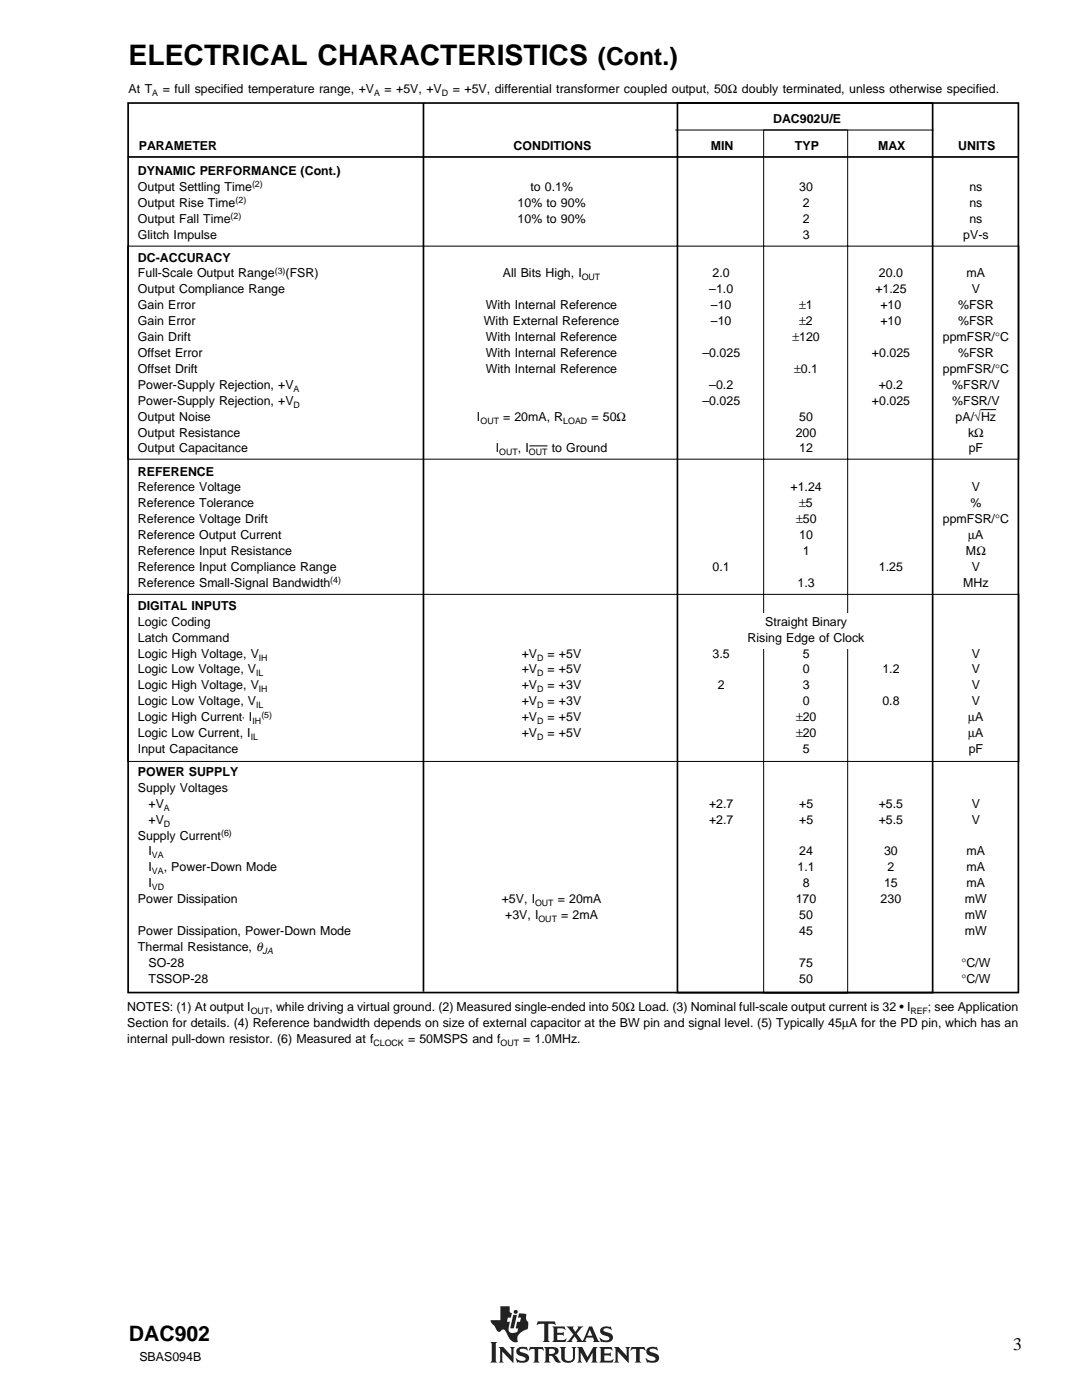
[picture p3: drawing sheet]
<svg xmlns="http://www.w3.org/2000/svg" width="216mm" height="279mm" viewBox="0 0 216 279" stroke-linecap="round" stroke-linejoin="round" font-family="sans-serif">
<defs><g id="words">
<text font-size="5.6" x="25.7" y="13">ELECTRICAL CHARACTERISTICS</text>
<text font-size="4.9" x="119.3" y="13">(Cont.)</text>
<text font-size="4.2" x="25.7" y="267.7">DAC902</text>
<text font-size="3.5" x="202.1" y="269.4">3</text>
<g font-size="2.5">
<text x="25.7" y="18.6">At T</text>
<text x="32.5" y="18.6">= full specified temperature range, +V</text>
<text x="76.7" y="18.6">= +5V, +V</text>
<text x="90.3" y="18.6">= +5V, differential transformer coupled output, 50Ω doubly terminated, unless otherwise specified.</text>
<text x="27.7" y="29.9">PARAMETER</text>
<text x="102.5" y="29.9">CONDITIONS</text>
<text x="141.8" y="29.9">MIN</text>
<text x="154.3" y="24.6">DAC902U/E</text>
<text x="158.6" y="29.9">TYP</text>
<text x="175.2" y="29.9">MAX</text>
<text x="191.2" y="29.9">UNITS</text>
<text x="27.5" y="34.9">DYNAMIC PERFORMANCE (Cont.)</text>
<text x="27.5" y="41.3">Output Rise Time</text>
<text x="27.5" y="38.1">Output Settling Time</text>
<text x="103.3" y="41.3">10% to 90%</text>
<text x="105.8" y="38.1">to 0.1%</text>
<text x="159.5" y="38.1">30</text>
<text x="160.2" y="41.3">2</text>
<text x="193.4" y="41.3">ns</text>
<text x="193.4" y="38.1">ns</text>
<text x="27.5" y="44.4">Output Fall Time</text>
<text x="27.5" y="47.6">Glitch Impulse</text>
<text x="103.3" y="44.4">10% to 90%</text>
<text x="160.2" y="47.6">3</text>
<text x="160.2" y="44.4">2</text>
<text x="192.2" y="47.6">pV-s</text>
<text x="193.4" y="44.4">ns</text>
<text x="27.5" y="52.2">DC-ACCURACY</text>
<text x="27.5" y="58.5">Output Compliance Range</text>
<text x="27.5" y="55.4">Full-Scale Output Range</text>
<text x="57" y="55.4">(FSR)</text>
<text x="100.3" y="55.4">All Bits High, I</text>
<text x="141.5" y="58.5">–1.0</text>
<text x="142.2" y="55.4">2.0</text>
<text x="174.7" y="58.5">+1.25</text>
<text x="175.4" y="55.4">20.0</text>
<text x="192.9" y="55.4">mA</text>
<text x="193.9" y="58.5">V</text>
<text x="27.5" y="61.7">Gain Error</text>
<text x="27.5" y="64.9">Gain Error</text>
<text x="96.6" y="64.9">With External Reference</text>
<text x="96.9" y="61.7">With Internal Reference</text>
<text x="141.9" y="61.7">–10</text>
<text x="141.9" y="64.9">–10</text>
<text x="159.5" y="61.7">±1</text>
<text x="159.5" y="64.9">±2</text>
<text x="175.7" y="61.7">+10</text>
<text x="175.7" y="64.9">+10</text>
<text x="191.2" y="61.7">%FSR</text>
<text x="191.2" y="64.9">%FSR</text>
<text x="27.5" y="71.2">Offset Error</text>
<text x="27.5" y="68.1">Gain Drift</text>
<text x="96.9" y="68.1">With Internal Reference</text>
<text x="96.9" y="71.2">With Internal Reference</text>
<text x="140.2" y="71.2">–0.025</text>
<text x="158.1" y="68.1">±120</text>
<text x="174" y="71.2">+0.025</text>
<text x="188.1" y="68.1">ppmFSR/°C</text>
<text x="191.2" y="71.2">%FSR</text>
<text x="27.5" y="74.4">Offset Drift</text>
<text x="27.5" y="77.6">Power-Supply Rejection, +V</text>
<text x="96.9" y="74.4">With Internal Reference</text>
<text x="141.5" y="77.6">–0.2</text>
<text x="158.5" y="74.4">±0.1</text>
<text x="175.3" y="77.6">+0.2</text>
<text x="188.1" y="74.4">ppmFSR/°C</text>
<text x="190" y="77.6">%FSR/V</text>
<text x="27.5" y="83.9">Output Noise</text>
<text x="27.5" y="80.8">Power-Supply Rejection, +V</text>
<text x="95.2" y="83.9">I</text>
<text x="100.4" y="83.9">= 20mA, R</text>
<text x="118" y="83.9">= 50Ω</text>
<text x="140.2" y="80.8">–0.025</text>
<text x="159.5" y="83.9">50</text>
<text x="174" y="80.8">+0.025</text>
<text x="190" y="80.8">%FSR/V</text>
<text x="190.7" y="83.9">pA/√Hz</text>
<text x="27.5" y="87.1">Output Resistance</text>
<text x="158.8" y="87.1">200</text>
<text x="193.2" y="87.1">kΩ</text>
<text x="27.5" y="94.9">REFERENCE</text>
<text x="27.5" y="90.3">Output Capacitance</text>
<text x="98.9" y="90.3">I</text>
<text x="103.3" y="90.3">, I</text>
<text x="110.1" y="90.3">to Ground</text>
<text x="159.5" y="90.3">12</text>
<text x="193.3" y="90.3">pF</text>
<text x="27.5" y="98.1">Reference Voltage</text>
<text x="27.5" y="101.3">Reference Tolerance</text>
<text x="157.7" y="98.1">+1.24</text>
<text x="159.5" y="101.3">±5</text>
<text x="193.6" y="101.3">%</text>
<text x="193.9" y="98.1">V</text>
<text x="27.5" y="107.6">Reference Output Current</text>
<text x="27.5" y="104.4">Reference Voltage Drift</text>
<text x="158.8" y="104.4">±50</text>
<text x="159.5" y="107.6">10</text>
<text x="188.1" y="104.4">ppmFSR/°C</text>
<text x="193.2" y="107.6">µA</text>
<text x="27.5" y="110.8">Reference Input Resistance</text>
<text x="27.5" y="114">Reference Input Compliance Range</text>
<text x="142.2" y="114">0.1</text>
<text x="160.2" y="110.8">1</text>
<text x="175.4" y="114">1.25</text>
<text x="192.7" y="110.8">MΩ</text>
<text x="193.9" y="114">V</text>
<text x="27.5" y="117.1">Reference Small-Signal Bandwidth</text>
<text x="159.1" y="117.1">1.3</text>
<text x="192.2" y="117.1">MHz</text>
<text x="27.5" y="121.7">DIGITAL INPUTS</text>
<text x="27.5" y="124.9">Logic Coding</text>
<text x="152.7" y="124.9">Straight Binary</text>
<text x="27.5" y="128.1">Latch Command</text>
<text x="27.5" y="131.2">Logic High Voltage, V</text>
<text x="104.1" y="131.2">+V</text>
<text x="109.3" y="131.2">= +5V</text>
<text x="142.2" y="131.2">3.5</text>
<text x="149.2" y="128.1">Rising Edge of Clock</text>
<text x="160.2" y="131.2">5</text>
<text x="193.9" y="131.2">V</text>
<text x="27.5" y="134.4">Logic Low Voltage, V</text>
<text x="27.5" y="137.6">Logic High Voltage, V</text>
<text x="104.1" y="134.4">+V</text>
<text x="104.1" y="137.6">+V</text>
<text x="109.3" y="134.4">= +5V</text>
<text x="109.3" y="137.6">= +3V</text>
<text x="143.3" y="137.6">2</text>
<text x="160.2" y="137.6">3</text>
<text x="160.2" y="134.4">0</text>
<text x="176.1" y="134.4">1.2</text>
<text x="193.9" y="134.4">V</text>
<text x="193.9" y="137.6">V</text>
<text x="27.5" y="140.8">Logic Low Voltage, V</text>
<text x="27.5" y="143.9">Logic High Current I</text>
<text x="104.1" y="140.8">+V</text>
<text x="104.1" y="143.9">+V</text>
<text x="109.3" y="140.8">= +3V</text>
<text x="109.3" y="143.9">= +5V</text>
<text x="158.8" y="143.9">±20</text>
<text x="160.2" y="140.8">0</text>
<text x="176.1" y="140.8">0.8</text>
<text x="193.2" y="143.9">µA</text>
<text x="193.9" y="140.8">V</text>
<text x="27.5" y="147.1">Logic Low Current, I</text>
<text x="104.1" y="147.1">+V</text>
<text x="109.3" y="147.1">= +5V</text>
<text x="158.8" y="147.1">±20</text>
<text x="193.2" y="147.1">µA</text>
<text x="27.5" y="150.3">Input Capacitance</text>
<text x="27.5" y="154.9">POWER SUPPLY</text>
<text x="160.2" y="150.3">5</text>
<text x="193.3" y="150.3">pF</text>
<text x="27.5" y="158">Supply Voltages</text>
<text x="29.6" y="161.2">+V</text>
<text x="141.5" y="161.2">+2.7</text>
<text x="159.5" y="161.2">+5</text>
<text x="175.3" y="161.2">+5.5</text>
<text x="193.9" y="161.2">V</text>
<text x="27.5" y="167.6">Supply Current</text>
<text x="29.6" y="164.4">+V</text>
<text x="141.5" y="164.4">+2.7</text>
<text x="159.5" y="164.4">+5</text>
<text x="175.3" y="164.4">+5.5</text>
<text x="193.9" y="164.4">V</text>
<text x="29.6" y="170.7">I</text>
<text x="29.6" y="173.9">I</text>
<text x="32.7" y="173.9">, Power-Down Mode</text>
<text x="159.1" y="173.9">1.1</text>
<text x="159.5" y="170.7">24</text>
<text x="176.4" y="170.7">30</text>
<text x="177.1" y="173.9">2</text>
<text x="192.9" y="170.7">mA</text>
<text x="192.9" y="173.9">mA</text>
<text x="29.6" y="177.1">I</text>
<text x="160.2" y="177.1">8</text>
<text x="176.4" y="177.1">15</text>
<text x="192.9" y="177.1">mA</text>
<text x="27.5" y="180.3">Power Dissipation</text>
<text x="100.1" y="180.3">+5V, I</text>
<text x="100.8" y="183.4">+3V, I</text>
<text x="111.3" y="180.3">= 20mA</text>
<text x="112" y="183.4">= 2mA</text>
<text x="158.8" y="180.3">170</text>
<text x="159.5" y="183.4">50</text>
<text x="175.7" y="180.3">230</text>
<text x="192.5" y="183.4">mW</text>
<text x="192.5" y="180.3">mW</text>
<text x="27.5" y="186.6">Power Dissipation, Power-Down Mode</text>
<text x="27.5" y="189.8">Thermal Resistance, θ</text>
<text x="159.5" y="186.6">45</text>
<text x="192.5" y="186.6">mW</text>
<text x="29.6" y="193">SO-28</text>
<text x="29.6" y="196.1">TSSOP-28</text>
<text x="159.5" y="193">75</text>
<text x="159.5" y="196.1">50</text>
<text x="191.9" y="193">°C/W</text>
<text x="191.9" y="196.1">°C/W</text>
<text x="25.4" y="201.8">NOTES: (1) At output I</text>
<text x="53.8" y="201.8">, while driving a virtual ground. (2) Measured single-ended into 50Ω Load. (3) Nominal full-scale output current is 32 • I</text>
<text x="185.2" y="201.8">; see Application</text>
<text x="25.4" y="205">Section for details. (4) Reference bandwidth depends on size of external capacitor at the BW pin and signal level. (5) Typically 45µA for the PD pin, which has an</text>
<text x="25.4" y="208.2">internal pull-down resistor. (6) Measured at f</text>
<text x="81.4" y="208.2">= 50MSPS and f</text>
<text x="104.4" y="208.2">= 1.0MHz.</text>
<text x="27.8" y="271.7">SBAS094B</text>
</g>
<g font-size="1.8">
<text x="30.4" y="19.2">A</text>
<text x="74.7" y="19.2">A</text>
<text x="88.2" y="19.2">D</text>
<text x="47" y="40.6">(2)</text>
<text x="50.3" y="37.4">(2)</text>
<text x="46" y="43.7">(2)</text>
<text x="54.8" y="54.7">(3)</text>
<text x="116.1" y="56">OUT</text>
<text x="58.6" y="78.2">A</text>
<text x="58.6" y="81.4">D</text>
<text x="95.9" y="84.5">OUT</text>
<text x="112.4" y="84.5">LOAD</text>
<text x="99.6" y="90.9">OUT</text>
<text x="105.5" y="90.9">OUT</text>
<text x="65.9" y="116.4">(4)</text>
<text x="51.6" y="131.8">IH</text>
<text x="107.2" y="131.8">D</text>
<text x="51.1" y="135">IL</text>
<text x="107.2" y="135">D</text>
<text x="48.3" y="143.2">,</text>
<text x="51.1" y="141.4">IL</text>
<text x="51.6" y="138.2">IH</text>
<text x="52.2" y="143.2">(5)</text>
<text x="107.2" y="138.2">D</text>
<text x="107.2" y="141.4">D</text>
<text x="50" y="147.7">IL</text>
<text x="50.4" y="144.5">IH</text>
<text x="107.2" y="144.5">D</text>
<text x="107.2" y="147.7">D</text>
<text x="32.7" y="161.8">A</text>
<text x="32.7" y="165">D</text>
<text x="44.1" y="166.9">(6)</text>
<text x="30.3" y="171.3">VA</text>
<text x="30.3" y="174.5">VA</text>
<text x="30.3" y="177.7">VD</text>
<text x="106.8" y="180.8">OUT</text>
<text x="107.4" y="184">OUT</text>
<text x="52.4" y="190.4">JA</text>
<text x="50" y="202.4">OUT</text>
<text x="181.7" y="202.4">REF</text>
<text x="74.5" y="208.7">CLOCK</text>
<text x="99.9" y="208.7">OUT</text>
</g>
</g></defs>
<g fill="#231f20">
<path d="M99.8 260.7h1.9v1.2l.4 .1-.2 1h-.6l-.2 .8h.6l-.2 1.2a.74 .74 0 0 0 .6 1l1.1-.2 .2-.7h-.5l.3-1.3h.6l.2-.8h-.6l.2-.9 1.4 .2v.8l.1 .5 .3 .2v.9a.62 .62 0 0 1-.7 .8l-1.2 .8-.2 .5-.1 .6a.27 .27 0 0 1 .1 .3 .27 .27 0 0 1-.2 .2 2.06 2.06 0 0 1-2-1.7v-.2a.62 .62 0 0 0-.5-.6 .62 .62 0 0 0-.7 .3 .48 .48 0 0 1-.8-.2l-.3-.7-.8-.9-.1-.4h1.9z" fill-rule="evenodd"/>
<path d="M102.4 262.4h.7l-.6 2.7h-.7z" fill-rule="evenodd"/>
<path d="M119.9 265.1l.6-.3h1.2l.2-.1 .2 .8-.8-.4-.8 .1a.37 .37 0 0 0 0 .5 .37 .37 0 0 0 .4 .1 1.15 1.15 0 0 1 1.3 1.5l-.2 .3-.5 .2-1.4-.1-.2 .2-.3-.9 .7 .4 .8 .1a.44 .44 0 0 0 .5-.4 .44 .44 0 0 0-.5-.5 1.19 1.19 0 0 1-1.3-1.3z" fill-rule="evenodd"/>
<path d="M110.2 264.7h2.4l.2 .7-.5-.3-1.1 .1v.8h1l.3-.2v.8l-.4-.2h-.9v1h1.3l.5-.3h.1l-.3 .7h-2.6l.3-.5v-2.1z" fill-rule="evenodd"/>
<path d="M107.3 263.7h3.4l.2 .8-.7-.3-.8 .1v3.2l.3 .3h-1.4l.3-.4v-3.1l-.9-.1-.6 .3z" fill-rule="evenodd"/>
<path d="M113.1 264.7h1.4l-.2 .3 .5 .8 .6-.8-.2-.3h1.2l-.5 .4-.8 1.1 1.1 1.4 1.3-2.9h.6l1.2 2.7 .4 .4h-1.4l.2-.2-.2-.7h-1.3l-.2 .7 .2 .2h-2l.2-.3-.5-.8-.6 .8 .1 .3h-1.1l.5-.4 .8-1.1z" fill-rule="evenodd"/>
<circle cx="102.9" cy="261.8" r=".41"/>
</g>
<path d="M117.7 265.3l.5 1.3h-1z" fill="#fff"/>
<g fill="#231f20">
<path d="M97.8 267.8h1.4l-.3 .3v3.5l.3 .3h-1.4l.3-.3v-3.4z" fill-rule="evenodd"/>
<path d="M99.5 268.8h.9l1.6 1.8v-1.4l-.2-.4h.9l-.2 .4v2.8l-2.3-2.3v1.9l.3 .3h-1l.3-.3v-2.4z" fill-rule="evenodd"/>
<path d="M111.7 268.8h1.3l-.3 .4v1.8l.2 .4 .4 .2 .7-.1 .3-.5v-1.8l-.3-.4h1l-.3 .4v1.7a1.43 1.43 0 0 1-1.2 1.1 1.43 1.43 0 0 1-1.5-.9v-1.9z" fill-rule="evenodd"/>
<path d="M105.7 268.8h2.6l.3 .7-.7-.3h-.4l-.1 .1v2.3l.3 .3h-1.3l.3-.5v-2.1l-.7-.1-.5 .3z" fill-rule="evenodd"/>
<path d="M103.3 269.1a1.89 1.89 0 0 1 1.7-.2l.1-.1 .2 .7-.5-.3h-.5a.38 .38 0 0 0-.6 .2 .38 .38 0 0 0 .3 .5 1.32 1.32 0 0 1 1.6 1.2l-.1 .3a1.04 1.04 0 0 1-1 .6h-.6a.44 .44 0 0 0-.7 0l-.3-.9 .1-.1 .7 .5 .7 .1 .4-.2a.43 .43 0 0 0 0-.5 .43 .43 0 0 0-.4-.2 1.16 1.16 0 0 1-1.3-1.4z" fill-rule="evenodd"/>
<path d="M115.2 268.8h1l1 2.1 1.2-2.1h.8l-.3 .4v2.4l.3 .3h-1.2l.2-.3v-1.7l-1.2 2.1-1.1-2.1v1.6l.3 .4h-1l.3-.5v-2.1z" fill-rule="evenodd"/>
<path d="M122.5 268.8h.9l1.6 1.8v-1.4l-.2-.4h1l-.3 .4v2.8l-2.3-2.3v1.9l.3 .3h-1l.3-.3v-2.4z" fill-rule="evenodd"/>
<path d="M119.6 268.8h2.4l.2 .7-.6-.3-1 .1v.8h.9l.4-.2v.8l-.3-.2h-1v1h1.3l.5-.3-.2 .7h-2.6l.3-.4v-2.3z" fill-rule="evenodd"/>
<path d="M126 268.8h2.6l.2 .7-.5-.3-.7 .1v2.3l.3 .3h-1.3l.3-.3v-2.3l-.1-.1h-.4l-.6 .3z" fill-rule="evenodd"/>
<path d="M129.1 269.2a1.76 1.76 0 0 1 1.8-.3l.2-.1 .2 .7h-.1a1.26 1.26 0 0 0-1.2-.3h-.1a.34 .34 0 0 0-.3 .4 .34 .34 0 0 0 .4 .3 1.43 1.43 0 0 1 1.5 1.1v.3a1.01 1.01 0 0 1-1.1 .7l-1.1-.2-.2 .2-.3-.9 1.1 .5 .8-.2a.42 .42 0 0 0 .1-.4 .42 .42 0 0 0-.5-.3 1.21 1.21 0 0 1-1.3-1.2z" fill-rule="evenodd"/>
<path d="M108.6 268.8h1.7a.83 .83 0 0 1 1 .4 .83 .83 0 0 1-.2 1l-.5 .2 .5 .4 .6 .9 .3 .1-.2 .1a1.09 1.09 0 0 1-1.4-.9l-.3-.4h-.5v1l.2 .3h-1.2l.3-.5v-2.1z" fill-rule="evenodd"/>
</g>
<path d="M109.6 269.2h.5a.52 .52 0 0 1 .6 .4 .52 .52 0 0 1-.5 .6h-.6z" fill-rule="evenodd" fill="#fff"/>
<path d="M152.4 25.9h16.7v172.3h-16.7zM25.5 49.1h177.8v42.5h-177.8z" fill="none" stroke="#000" stroke-width=".2"/>
<path d="M151 122.4h19.2v7.1h-19.2z" fill-rule="evenodd" fill="#fff"/>
<path d="M134.7 26h51.6M105.6 89h3.7M195.6 81.7h3.1M25.5 118.6h177.8v33.4h-177.8z" fill="none" stroke="#000" stroke-width=".2"/>
<path d="M25.5 31.3h177.7M25.6 20.6h177.6v177.5h-177.6zM84.5 20.6v177.3M135.2 20.6h50.9v177.5h-50.9z" fill="none" stroke="#000" stroke-width=".34"/>
<use href="#words"/>
</svg>
